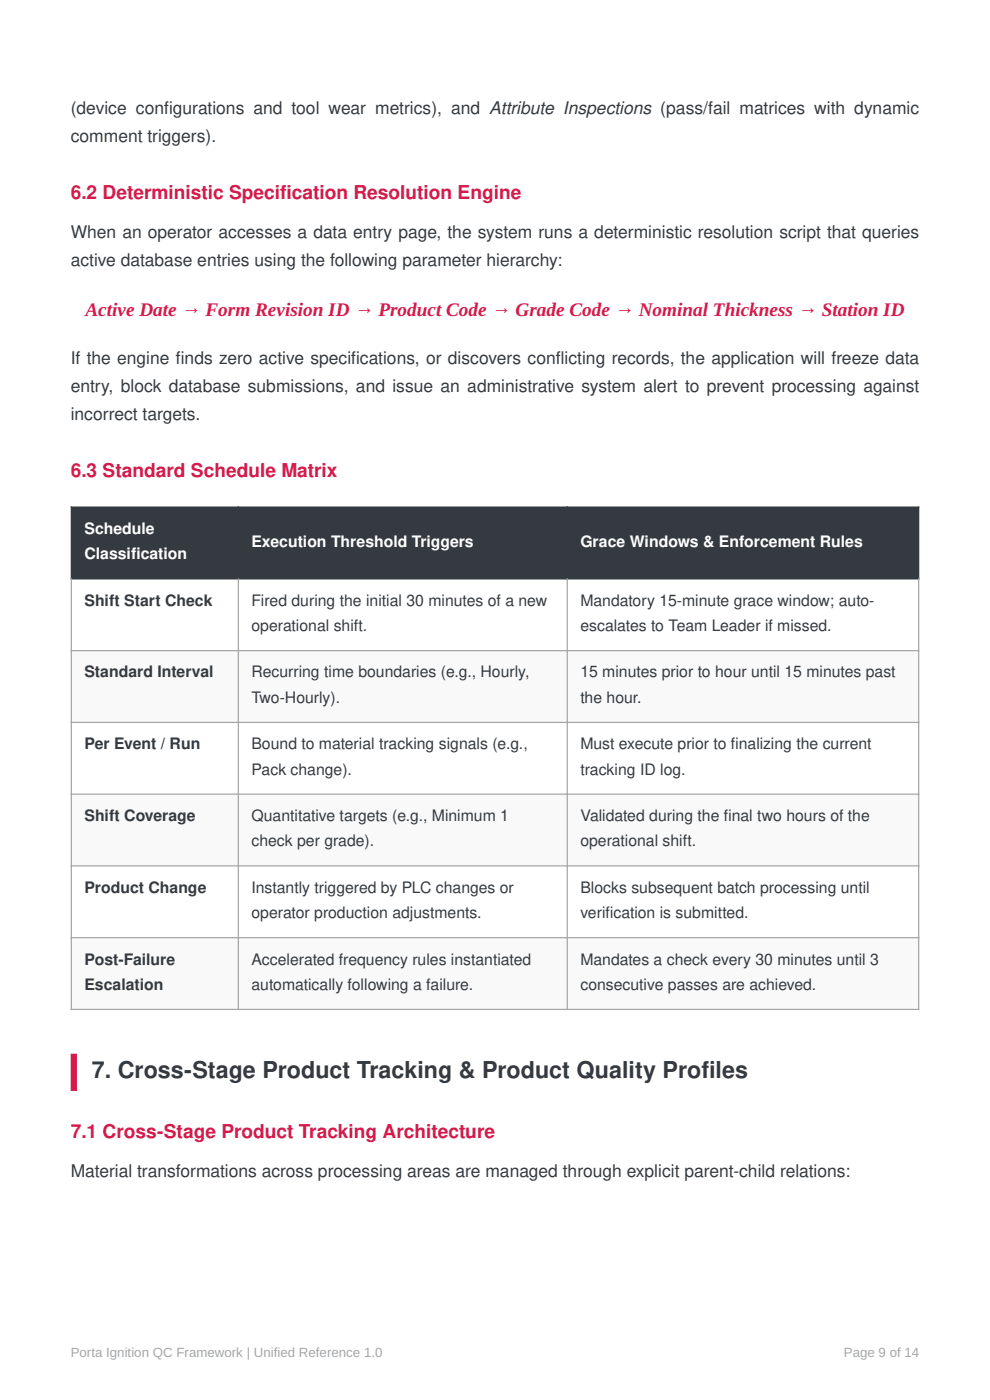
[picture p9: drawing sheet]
<svg xmlns="http://www.w3.org/2000/svg" width="210mm" height="297mm" viewBox="0 0 210 297" stroke-linecap="round" stroke-linejoin="round" font-family="sans-serif">
<defs><g id="words">
<g font-size="4.9" fill="#343a40">
<text x="19.5" y="228.6">7. Cross-Stage Product Tracking &amp; Product Quality Prof</text>
<text x="148.8" y="228.6">iles</text>
</g>
<g font-size="4.1" fill="#d7194b">
<text x="15" y="42.2">6.2 Deterministic Specif</text>
<text x="59.4" y="42.2">ication Resolution Engine</text>
<text x="18.1" y="67.1">Active Date → Form Revision ID → Product Code → Grade Code → Nominal Thickness → Station ID</text>
<text x="15" y="101.2">6.3 Standard Schedule Matrix</text>
<text x="15" y="241.4">7.1 Cross-Stage Product Tracking Architecture</text>
</g>
<g font-size="3.7" fill="#343a40">
<text x="15" y="24.2">(device conf</text>
<text x="34.8" y="24.2">igurations and tool wear metrics), and Attribute Inspections (pass/fail matrices with dynamic</text>
<text x="15" y="30.1">comment triggers).</text>
<text x="15" y="50.4">When an operator accesses a data entry page, the system runs a deterministic resolution script that queries</text>
<text x="15" y="56.4">active database entries using the following parameter hierarchy:</text>
<text x="15" y="77.2">If the engine f</text>
<text x="37.3" y="77.2">inds zero active specif</text>
<text x="74.5" y="77.2">ications, or discovers conf</text>
<text x="117.9" y="77.2">licting records, the application will freeze data</text>
<text x="15" y="83.1">entry, block database submissions, and issue an administrative system alert to prevent processing against</text>
<text x="15" y="89.1">incorrect targets.</text>
<text x="15" y="249.7">Material transformations across processing areas are managed through explicit parent-child relations:</text>
</g>
<g font-size="3.4" fill="#fff">
<text x="17.9" y="113.3">Schedule</text>
<text x="17.9" y="118.6">Classif</text>
<text x="27.8" y="118.6">ication</text>
<text x="53.3" y="116">Execution Threshold Triggers</text>
<text x="123.1" y="116">Grace Windows &amp; Enforcement Rules</text>
</g>
<g font-size="3.4" fill="#343a40">
<text x="17.9" y="128.5">Shift Start Check</text>
<text x="53.3" y="128.5">Fired during the initial 30 minutes of a new</text>
<text x="123.1" y="128.5">Mandatory 15-minute grace window; auto-</text>
<text x="53.3" y="133.9">operational shift.</text>
<text x="123.1" y="133.9">escalates to Team Leader if missed.</text>
<text x="17.9" y="143.7">Standard Interval</text>
<text x="53.3" y="143.7">Recurring time boundaries (e.g., Hourly,</text>
<text x="123.1" y="143.7">15 minutes prior to hour until 15 minutes past</text>
<text x="53.3" y="149.1">Two-Hourly).</text>
<text x="123.1" y="149.1">the hour.</text>
<text x="17.9" y="158.9">Per Event / Run</text>
<text x="53.3" y="158.9">Bound to material tracking signals (e.g.,</text>
<text x="123.1" y="158.9">Must execute prior to f</text>
<text x="155.1" y="158.9">inalizing the current</text>
<text x="53.3" y="164.3">Pack change).</text>
<text x="123.1" y="164.3">tracking ID log.</text>
<text x="17.9" y="174.2">Shift Coverage</text>
<text x="53.3" y="174.2">Quantitative targets (e.g., Minimum 1</text>
<text x="53.3" y="179.5">check per grade).</text>
<text x="123.1" y="174.2">Validated during the f</text>
<text x="123.1" y="179.5">operational shift.</text>
<text x="153.5" y="174.2">inal two hours of the</text>
<text x="17.9" y="189.4">Product Change</text>
<text x="53.3" y="189.4">Instantly triggered by PLC changes or</text>
<text x="123.1" y="189.4">Blocks subsequent batch processing until</text>
<text x="53.3" y="194.8">operator production adjustments.</text>
<text x="123.1" y="194.8">verif</text>
<text x="128.4" y="194.8">ication is submitted.</text>
<text x="17.9" y="204.6">Post-Failure</text>
<text x="17.9" y="210">Escalation</text>
<text x="53.3" y="204.6">Accelerated frequency rules instantiated</text>
<text x="53.3" y="210">automatically following a failure.</text>
<text x="123.1" y="204.6">Mandates a check every 30 minutes until 3</text>
<text x="123.1" y="210">consecutive passes are achieved.</text>
</g>
<g font-size="2.8" fill="#a6a6a6">
<text x="15" y="288">Porta Ignition QC Framework | Unified Reference 1.0</text>
<text x="179" y="288">Page 9 of 14</text>
</g>
</g></defs>
<g fill="#343a40">
<path d="M15.1 107.6h35.5v15.2h-35.5z"/>
<path d="M50.6 107.6h69.7v15.2h-69.7z"/>
<path d="M120.3 107.6h74.6v15.2h-74.6z"/>
</g>
<g fill="#f9f9f9">
<path d="M15.1 138h35.5v15.2h-35.5z"/>
<path d="M50.6 138h69.7v15.2h-69.7z"/>
<path d="M120.3 138h74.6v15.2h-74.6z"/>
<path d="M15.1 168.5h35.5v15.2h-35.5z"/>
<path d="M50.6 168.5h69.7v15.2h-69.7z"/>
<path d="M120.3 168.5h74.6v15.2h-74.6z"/>
<path d="M15.1 198.9h35.5v15.2h-35.5z"/>
<path d="M50.6 198.9h69.7v15.2h-69.7z"/>
<path d="M120.3 198.9h74.6v15.2h-74.6z"/>
</g>
<path d="M15 107.6h180M15.1 107.5v15.4M50.6 107.5v15.4M120.3 107.5v15.4M194.9 107.5v15.4M15 122.8h180" fill="none" stroke="#343a40" stroke-width=".26"/>
<path d="M15 138h180M15.1 122.7v91.6M50.6 122.7v91.6M120.3 122.7v91.6M194.9 122.7v91.6M15 153.2h180M15 168.5h180M15 183.7h180M15 198.9h180M15 214.1h180" fill="none" stroke="#a6a6a6" stroke-width=".26"/>
<path d="M16.3 223.5l.1 7.9zM15 223.5h1.4v7.9h-1.4z" fill-rule="evenodd" fill="#d7194b"/>
<use href="#words"/>
</svg>
